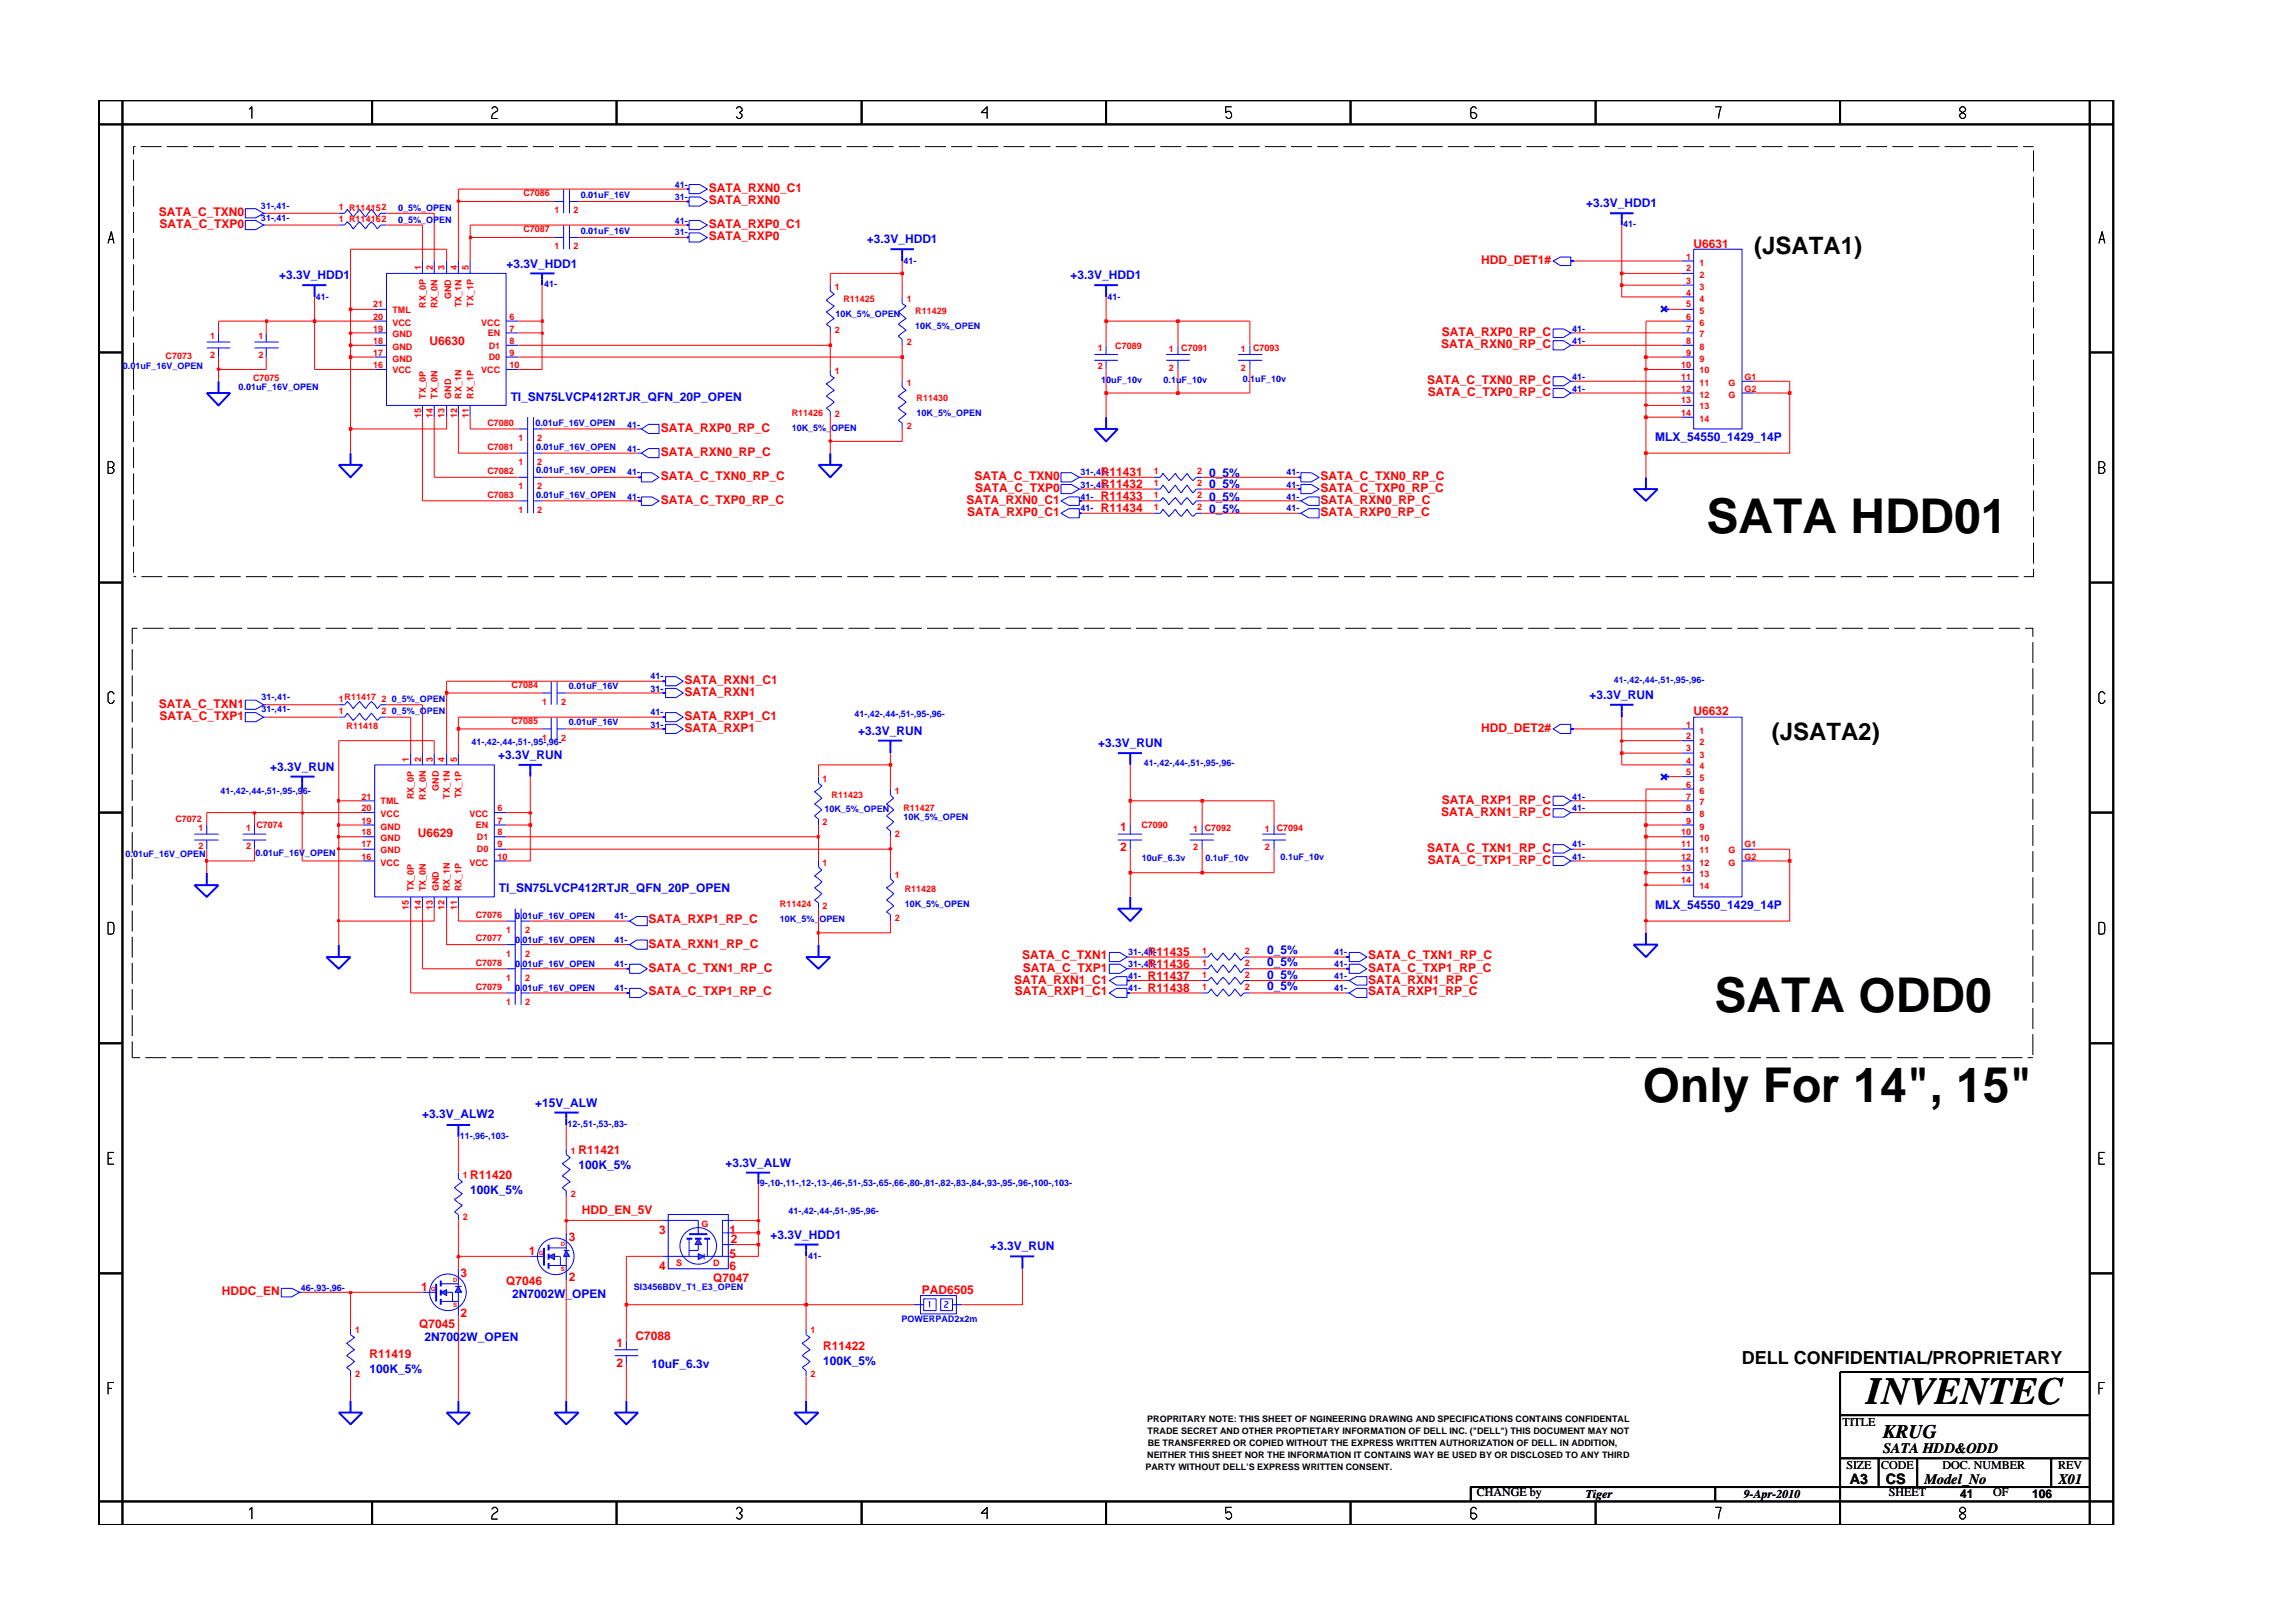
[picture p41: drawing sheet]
<svg xmlns="http://www.w3.org/2000/svg" width="297mm" height="210mm" viewBox="0 0 297 210" stroke-linecap="round" stroke-linejoin="round" font-family="sans-serif">
<defs><g id="words">
<g font-size="6.2">
<text x="221.1" y="69">SATA HDD01</text>
<text x="222.1" y="131.1">SATA ODD0</text>
<text x="212.8" y="142.7">Only For 14&quot;, 15&quot;</text>
</g>
<text font-size="5" x="241.8" y="181.9">INVENTEC</text>
<g font-size="3.1">
<text x="227.2" y="32.9">(JSATA1)</text>
<text x="229.5" y="95.9">(JSATA2)</text>
</g>
<text font-size="2.5" x="244" y="186.3">KRUG</text>
<text font-size="2.3" x="225.6" y="176.6">DELL CONFIDENTIAL/PROPRIETARY</text>
<g font-size="1.9">
<text x="244" y="188.2">SATA HDD&amp;ODD</text>
<text x="239.6" y="192.2">A3</text>
<text x="244.3" y="192.3">CS</text>
<text x="249.3" y="192.2">Model_No</text>
<text x="266.6" y="192.2">X01</text>
</g>
<g font-size="1.6" fill="#f00">
<text x="20.6" y="28">SATA_C_TXN0</text>
<text x="20.6" y="29.5">SATA_C_TXP0</text>
<text x="91.8" y="26.4">SATA_RXN0</text>
<text x="91.8" y="24.9">SATA_RXN0_C1</text>
<text x="91.8" y="29.5">SATA_RXP0_C1</text>
<text x="91.8" y="31.1">SATA_RXP0</text>
<text x="191.9" y="34.2">HDD_DET1#</text>
<text x="219.4" y="32.1">U6631</text>
<text x="55.7" y="44.7">U6630</text>
<text x="186.7" y="45.1">SATA_RXN0_RP_C</text>
<text x="186.8" y="43.5">SATA_RXP0_RP_C</text>
<text x="184.9" y="49.8">SATA_C_TXN0_RP_C</text>
<text x="185" y="51.3">SATA_C_TXP0_RP_C</text>
<text x="85.6" y="59.1">SATA_RXN0_RP_C</text>
<text x="85.6" y="56">SATA_RXP0_RP_C</text>
<text x="85.6" y="65.3">SATA_C_TXP0_RP_C</text>
<text x="85.6" y="62.1">SATA_C_TXN0_RP_C</text>
<text x="125.2" y="65.3">SATA_RXN0_C1</text>
<text x="126.2" y="62.1">SATA_C_TXN0</text>
<text x="126.3" y="63.8">SATA_C_TXP0</text>
<text x="142.6" y="61.7">R11431</text>
<text x="142.6" y="64.7">R11433</text>
<text x="142.6" y="63.2">R11432</text>
<text x="171.1" y="65.3">SATA_RXN0_RP_C</text>
<text x="171.1" y="63.8">SATA_C_TXP0_RP_C</text>
<text x="171.1" y="62.1">SATA_C_TXN0_RP_C</text>
<text x="125.3" y="66.8">SATA_RXP0_C1</text>
<text x="142.6" y="66.3">R11434</text>
<text x="171.1" y="66.8">SATA_RXP0_RP_C</text>
<text x="88.7" y="88.6">SATA_RXN1_C1</text>
<text x="20.6" y="91.7">SATA_C_TXN1</text>
<text x="20.6" y="93.2">SATA_C_TXP1</text>
<text x="88.7" y="93.2">SATA_RXP1_C1</text>
<text x="88.7" y="90.2">SATA_RXN1</text>
<text x="88.7" y="94.8">SATA_RXP1</text>
<text x="191.9" y="94.8">HDD_DET2#</text>
<text x="219.4" y="92.7">U6632</text>
<text x="145.1" y="107.6">1</text>
<text x="186.7" y="105.7">SATA_RXN1_RP_C</text>
<text x="186.8" y="104.1">SATA_RXP1_RP_C</text>
<text x="54.1" y="108.4">U6629</text>
<text x="145.1" y="110.3">2</text>
<text x="184.9" y="110.3">SATA_C_TXN1_RP_C</text>
<text x="185" y="111.9">SATA_C_TXP1_RP_C</text>
<text x="84" y="119.6">SATA_RXP1_RP_C</text>
<text x="84" y="122.8">SATA_RXN1_RP_C</text>
<text x="84" y="125.9">SATA_C_TXN1_RP_C</text>
<text x="132.4" y="124.3">SATA_C_TXN1</text>
<text x="132.5" y="125.9">SATA_C_TXP1</text>
<text x="148.7" y="123.8">R11435</text>
<text x="148.7" y="125.4">R11436</text>
<text x="177.2" y="125.9">SATA_C_TXP1_RP_C</text>
<text x="177.2" y="124.3">SATA_C_TXN1_RP_C</text>
<text x="84" y="128.9">SATA_C_TXP1_RP_C</text>
<text x="131.4" y="127.4">SATA_RXN1_C1</text>
<text x="131.5" y="128.9">SATA_RXP1_C1</text>
<text x="148.7" y="128.5">R11438</text>
<text x="148.7" y="126.9">R11437</text>
<text x="177.2" y="128.9">SATA_RXP1_RP_C</text>
<text x="177.2" y="127.4">SATA_RXN1_RP_C</text>
<text x="75" y="149.5">R11421</text>
<text x="60.9" y="152.7">R11420</text>
<text x="73.7" y="160.7">3</text>
<text x="75.4" y="157.2">HDD_EN_5V</text>
<text x="85.4" y="159.9">3</text>
<text x="94.5" y="159.9">1</text>
<text x="94.7" y="161">2</text>
<text x="28.8" y="167.8">HDDC_EN</text>
<text x="54.6" y="167.2">1</text>
<text x="59.6" y="165.4">3</text>
<text x="65.6" y="166.5">Q7046</text>
<text x="68.5" y="162.6">1</text>
<text x="73.7" y="166">2</text>
<text x="85.4" y="164.5">4</text>
<text x="92.4" y="166.1">Q7047</text>
<text x="94.5" y="164.5">6</text>
<text x="94.5" y="163">5</text>
<text x="119.4" y="167.6">PAD6505</text>
<text x="54.3" y="172.1">Q7045</text>
<text x="59.6" y="170.6">2</text>
<text x="82.3" y="173.6">C7088</text>
<text x="47.9" y="175.9">R11419</text>
<text x="79.9" y="174.4">1</text>
<text x="79.9" y="177.1">2</text>
<text x="106.6" y="174.9">R11422</text>
</g>
<g font-size="1.6" fill="#00f">
<text x="205.5" y="26.9">+3.3V_HDD1</text>
<text x="65.6" y="34.7">+3.3V_HDD1</text>
<text x="112.3" y="31.5">+3.3V_HDD1</text>
<text x="36.2" y="36.2">+3.3V_HDD1</text>
<text x="138.7" y="36.2">+3.3V_HDD1</text>
<text x="66.2" y="51.9">TI_SN75LVCP412RTJR_QFN_20P_OPEN</text>
<text x="214.4" y="57.2">MLX_54550_1429_14P</text>
<text x="156.6" y="61.8">0_5%</text>
<text x="156.6" y="64.9">0_5%</text>
<text x="156.6" y="63.3">0_5%</text>
<text x="156.6" y="66.4">0_5%</text>
<text x="111.2" y="95.2">+3.3V_RUN</text>
<text x="205.9" y="90.5">+3.3V_RUN</text>
<text x="35" y="99.9">+3.3V_RUN</text>
<text x="64.5" y="98.3">+3.3V_RUN</text>
<text x="142.3" y="96.8">+3.3V_RUN</text>
<text x="64.6" y="115.6">TI_SN75LVCP412RTJR_QFN_20P_OPEN</text>
<text x="214.4" y="117.7">MLX_54550_1429_14P</text>
<text x="164.2" y="123.6">0_5%</text>
<text x="164.2" y="125.2">0_5%</text>
<text x="164.2" y="128.3">0_5%</text>
<text x="164.2" y="126.8">0_5%</text>
<text x="69.3" y="143.4">+15V_ALW</text>
<text x="54.7" y="144.9">+3.3V_ALW2</text>
<text x="60.9" y="154.6">100K_5%</text>
<text x="75" y="151.5">100K_5%</text>
<text x="94" y="151.2">+3.3V_ALW</text>
<text x="99.8" y="160.5">+3.3V_HDD1</text>
<text x="128.3" y="162">+3.3V_RUN</text>
<text x="55" y="173.7">2N7002W_OPEN</text>
<text x="66.3" y="168.2">2N7002W_OPEN</text>
<text x="47.9" y="177.8">100K_5%</text>
<text x="84.4" y="177.2">10uF_6.3v</text>
<text x="106.6" y="176.9">100K_5%</text>
</g>
<g font-size="1.6">
<text x="238.7" y="184.8">TITLE</text>
<text x="239.2" y="190.4">SIZE</text>
<text x="243.7" y="190.4">CODE</text>
<text x="251.7" y="190.4">DOC. NUMBER</text>
<text x="266.6" y="190.4">REV</text>
<text x="191.3" y="193.8">CHANGE by</text>
<text x="205.4" y="194.1">Tiger</text>
<text x="225.9" y="194.1">9-Apr-2010</text>
<text x="244.7" y="193.8">SHEET</text>
<text x="253.9" y="194.1">41</text>
<text x="258.2" y="193.8">OF</text>
<text x="263.3" y="194.1">106</text>
</g>
<g font-size="1.2" fill="#00f">
<text x="33.8" y="27">31-,41-</text>
<text x="33.8" y="28.6">31-,41-</text>
<text x="51.6" y="28.9">0_5%_OPEN</text>
<text x="51.6" y="27.3">0_5%_OPEN</text>
<text x="75.2" y="25.6">0.01uF_16V</text>
<text x="87.4" y="24.3">41-</text>
<text x="87.4" y="29">41-</text>
<text x="87.4" y="25.9">31-</text>
<text x="210.3" y="29.4">41-</text>
<text x="75.2" y="30.3">0.01uF_16V</text>
<text x="87.4" y="30.5">31-</text>
<text x="117" y="34.1">41-</text>
<text x="40.9" y="38.8">41-</text>
<text x="70.5" y="37.2">41-</text>
<text x="108.2" y="41.1">10K_5%_OPEN</text>
<text x="143.5" y="38.8">41-</text>
<text x="15.9" y="47.9">0.01uF_16V_OPEN</text>
<text x="118.6" y="42.6">10K_5%_OPEN</text>
<text x="203.7" y="43">41-</text>
<text x="203.7" y="44.6">41-</text>
<text x="30.9" y="50.6">0.01uF_16V_OPEN</text>
<text x="118.7" y="53.9">10K_5%_OPEN</text>
<text x="142.7" y="49.6">10uF_10v</text>
<text x="150.7" y="49.6">0.1uF_10v</text>
<text x="161" y="49.5">0.1uF_10v</text>
<text x="203.7" y="50.7">41-</text>
<text x="203.7" y="49.2">41-</text>
<text x="69.4" y="55.2">0.01uF_16V_OPEN</text>
<text x="69.4" y="58.3">0.01uF_16V_OPEN</text>
<text x="81.2" y="58.5">41-</text>
<text x="81.2" y="55.4">41-</text>
<text x="102.6" y="55.8">10K_5%_OPEN</text>
<text x="69.4" y="61.3">0.01uF_16V_OPEN</text>
<text x="69.4" y="64.5">0.01uF_16V_OPEN</text>
<text x="81.2" y="64.7">41-</text>
<text x="81.2" y="61.6">41-</text>
<text x="140" y="63.2">31-,41-</text>
<text x="140" y="64.7">41-</text>
<text x="140" y="61.6">31-,41-</text>
<text x="166.7" y="63.2">41-</text>
<text x="166.7" y="61.6">41-</text>
<text x="166.7" y="64.7">41-</text>
<text x="140" y="66.2">41-</text>
<text x="166.7" y="66.2">41-</text>
<text x="73.7" y="89.3">0.01uF_16V</text>
<text x="84.3" y="89.6">31-</text>
<text x="84.3" y="88">41-</text>
<text x="209.1" y="88.5">41-,42-,44-,51-,95-,96-</text>
<text x="33.9" y="90.7">31-,41-</text>
<text x="33.9" y="92.2">31-,41-</text>
<text x="50.7" y="91">0_5%_OPEN</text>
<text x="50.8" y="92.5">0_5%_OPEN</text>
<text x="73.7" y="93.9">0.01uF_16V</text>
<text x="84.3" y="92.7">41-</text>
<text x="84.3" y="94.3">31-</text>
<text x="110.7" y="92.9">41-,42-,44-,51-,95-,96-</text>
<text x="61.1" y="96.5">41-,42-,44-,51-,95-,96-</text>
<text x="148.2" y="99.2">41-,42-,44-,51-,95-,96-</text>
<text x="28.6" y="102.9">41-,42-,44-,51-,95-,96-</text>
<text x="106.8" y="105.2">10K_5%_OPEN</text>
<text x="117" y="106.3">10K_5%_OPEN</text>
<text x="203.7" y="103.6">41-</text>
<text x="203.7" y="105.1">41-</text>
<text x="16.3" y="111">0.01uF_16V_OPEN</text>
<text x="33.1" y="110.9">0.01uF_16V_OPEN</text>
<text x="147.9" y="111.5">10uF_6.3v</text>
<text x="156.2" y="111.5">0.1uF_10v</text>
<text x="165.9" y="111.4">0.1uF_10v</text>
<text x="203.7" y="109.8">41-</text>
<text x="203.7" y="111.4">41-</text>
<text x="66.7" y="119.1">0.01uF_16V_OPEN</text>
<text x="79.6" y="119.1">41-</text>
<text x="101" y="119.5">10K_5%_OPEN</text>
<text x="117.2" y="117.5">10K_5%_OPEN</text>
<text x="66.7" y="125.3">0.01uF_16V_OPEN</text>
<text x="66.7" y="122.1">0.01uF_16V_OPEN</text>
<text x="79.6" y="122.2">41-</text>
<text x="79.6" y="125.3">41-</text>
<text x="146.2" y="125.3">31-,41-</text>
<text x="146.2" y="123.7">31-,41-</text>
<text x="172.8" y="125.3">41-</text>
<text x="172.8" y="123.7">41-</text>
<text x="66.7" y="128.4">0.01uF_16V_OPEN</text>
<text x="79.6" y="128.4">41-</text>
<text x="146.2" y="126.9">41-</text>
<text x="146.2" y="128.4">41-</text>
<text x="172.8" y="128.4">41-</text>
<text x="172.8" y="126.9">41-</text>
<text x="59.5" y="147.5">11-,96-,103-</text>
<text x="73.5" y="146">12-,51-,53-,83-</text>
<text x="98.4" y="153.7">9-,10-,11-,12-,13-,46-,51-,53-,65-,66-,80-,81-,82-,83-,84-,93-,95-,96-,100-,103-</text>
<text x="102.1" y="157.3">41-,42-,44-,51-,95-,96-</text>
<text x="39" y="167.2">46-,93-,96-</text>
<text x="82.1" y="167.2">SI3456BDV_T1_E3_OPEN</text>
<text x="104.7" y="163.1">41-</text>
<text x="116.8" y="171.3">POWERPAD2x2m</text>
</g>
<g font-size="1.2" fill="#f00">
<text x="43.9" y="27.2">1 R114152</text>
<text x="43.9" y="28.8">1 R114162</text>
<text x="67.8" y="25.3">C7086</text>
<text x="71.8" y="27.6">1</text>
<text x="74.3" y="27.6">2</text>
<text x="54.6" y="35" transform="rotate(-90 54.6 35)">1</text>
<text x="56.1" y="35" transform="rotate(-90 56.1 35)">2</text>
<text x="57.6" y="35" transform="rotate(-90 57.6 35)">3</text>
<text x="59.2" y="35" transform="rotate(-90 59.2 35)">4</text>
<text x="60.7" y="35" transform="rotate(-90 60.7 35)">5</text>
<text x="67.8" y="30.1">C7087</text>
<text x="71.8" y="32.3">1</text>
<text x="74.3" y="32.3">2</text>
<text x="218.4" y="33.6">1</text>
<text x="218.4" y="35.2">2</text>
<text x="220.2" y="34.4">1</text>
<text x="48.3" y="39.8">21</text>
<text x="48.3" y="41.4">20</text>
<text x="50.8" y="40.5">TML</text>
<text x="55.1" y="39.9" transform="rotate(-90 55.1 39.9)">RX_0P</text>
<text x="56.7" y="39.9" transform="rotate(-90 56.7 39.9)">RX_0N</text>
<text x="58.4" y="38.8" transform="rotate(-90 58.4 38.8)">GND</text>
<text x="59.8" y="39.8" transform="rotate(-90 59.8 39.8)">TX_1N</text>
<text x="61.3" y="39.7" transform="rotate(-90 61.3 39.7)">TX_1P</text>
<text x="66" y="41.4">6</text>
<text x="108.1" y="37.6">1</text>
<text x="109.2" y="39.1">R11425</text>
<text x="117.5" y="39.1">1</text>
<text x="118.6" y="40.7">R11429</text>
<text x="218.4" y="36.8">3</text>
<text x="218.4" y="38.3">4</text>
<text x="218.4" y="39.8">5</text>
<text x="218.4" y="41.4">6</text>
<text x="220.2" y="36">2</text>
<text x="220.2" y="37.5">3</text>
<text x="220.2" y="39.1">4</text>
<text x="220.2" y="40.7">5</text>
<text x="21.4" y="46.5">C7073</text>
<text x="27.2" y="44">1</text>
<text x="27.2" y="46.3">2</text>
<text x="33.5" y="44">1</text>
<text x="33.5" y="46.3">2</text>
<text x="48.3" y="47.6">16</text>
<text x="48.3" y="46.1">17</text>
<text x="48.3" y="44.6">18</text>
<text x="48.3" y="43">19</text>
<text x="50.8" y="46.8">GND</text>
<text x="50.8" y="45.3">GND</text>
<text x="50.8" y="43.7">GND</text>
<text x="50.8" y="42.2">VCC</text>
<text x="62.3" y="42.2">VCC</text>
<text x="63.2" y="43.5">EN</text>
<text x="63.3" y="46.7">D0</text>
<text x="63.3" y="45.2">D1</text>
<text x="66" y="46.1">9</text>
<text x="66" y="44.6">8</text>
<text x="66" y="43">7</text>
<text x="66" y="47.6">10</text>
<text x="108.1" y="43.1">2</text>
<text x="117.5" y="44.7">2</text>
<text x="142.2" y="45.5">1</text>
<text x="142.2" y="47.9">2</text>
<text x="144.5" y="45.2">C7089</text>
<text x="151.4" y="45.7">1</text>
<text x="153" y="45.5">C7091</text>
<text x="160.7" y="45.7">1</text>
<text x="162.3" y="45.5">C7093</text>
<text x="217.8" y="47.6">10</text>
<text x="218.4" y="43">7</text>
<text x="218.4" y="44.6">8</text>
<text x="218.4" y="46.1">9</text>
<text x="220.2" y="42.2">6</text>
<text x="220.2" y="43.7">7</text>
<text x="220.2" y="45.3">8</text>
<text x="220.2" y="46.8">9</text>
<text x="32.8" y="49.4">C7075</text>
<text x="50.8" y="48.4">VCC</text>
<text x="55.1" y="51.7" transform="rotate(-90 55.1 51.7)">TX_0P</text>
<text x="56.7" y="51.7" transform="rotate(-90 56.7 51.7)">TX_0N</text>
<text x="58.4" y="51.7" transform="rotate(-90 58.4 51.7)">GND</text>
<text x="59.8" y="51.7" transform="rotate(-90 59.8 51.7)">RX_1N</text>
<text x="61.3" y="51.7" transform="rotate(-90 61.3 51.7)">RX_1P</text>
<text x="62.3" y="48.4">VCC</text>
<text x="102.6" y="53.9">R11426</text>
<text x="108.1" y="48.5">1</text>
<text x="117.5" y="50.1">1</text>
<text x="118.7" y="51.9">R11430</text>
<text x="151.4" y="48">2</text>
<text x="160.7" y="48">2</text>
<text x="217.8" y="49.2">11</text>
<text x="217.8" y="50.7">12</text>
<text x="217.8" y="52.3">13</text>
<text x="217.8" y="53.9">14</text>
<text x="220.2" y="48.4">10</text>
<text x="220.2" y="50">11</text>
<text x="220.2" y="51.5">12</text>
<text x="220.2" y="53">13</text>
<text x="223.9" y="50">G</text>
<text x="223.9" y="51.5">G</text>
<text x="226" y="49.2">G1</text>
<text x="226" y="50.7">G2</text>
<text x="54.6" y="54.2" transform="rotate(-90 54.6 54.2)">15</text>
<text x="56.1" y="54.2" transform="rotate(-90 56.1 54.2)">14</text>
<text x="57.6" y="54.2" transform="rotate(-90 57.6 54.2)">13</text>
<text x="59.2" y="54.2" transform="rotate(-90 59.2 54.2)">12</text>
<text x="60.7" y="54.2" transform="rotate(-90 60.7 54.2)">11</text>
<text x="63.1" y="58.3">C7081</text>
<text x="63.1" y="55.1">C7080</text>
<text x="67.2" y="57.2">1</text>
<text x="69.6" y="57.2">2</text>
<text x="108.1" y="54">2</text>
<text x="117.5" y="55.6">2</text>
<text x="220.2" y="54.6">14</text>
<text x="63.1" y="64.5">C7083</text>
<text x="63.1" y="61.4">C7082</text>
<text x="67.2" y="60.2">1</text>
<text x="67.2" y="63.4">1</text>
<text x="69.6" y="60.2">2</text>
<text x="69.6" y="63.4">2</text>
<text x="149.5" y="61.4">1</text>
<text x="149.5" y="62.9">1</text>
<text x="149.5" y="64.5">1</text>
<text x="155.1" y="61.4">2</text>
<text x="155.1" y="62.9">2</text>
<text x="155.1" y="64.5">2</text>
<text x="67.2" y="66.5">1</text>
<text x="69.6" y="66.5">2</text>
<text x="149.5" y="66.1">1</text>
<text x="155.1" y="66.1">2</text>
<text x="66.3" y="89.1">C7084</text>
<text x="43.9" y="92.5">1</text>
<text x="43.9" y="91">1</text>
<text x="44.6" y="90.6">R11417</text>
<text x="44.9" y="94.4">R11418</text>
<text x="49.4" y="92.5">2</text>
<text x="49.4" y="91">2</text>
<text x="66.3" y="93.8">C7085</text>
<text x="70.2" y="96">1</text>
<text x="70.2" y="91.3">1</text>
<text x="72.7" y="96">2</text>
<text x="72.7" y="91.3">2</text>
<text x="218.4" y="95.8">2</text>
<text x="218.4" y="94.3">1</text>
<text x="220.2" y="95">1</text>
<text x="52.9" y="98.7" transform="rotate(-90 52.9 98.7)">1</text>
<text x="54.6" y="98.7" transform="rotate(-90 54.6 98.7)">2</text>
<text x="56.1" y="98.7" transform="rotate(-90 56.1 98.7)">3</text>
<text x="57.6" y="98.7" transform="rotate(-90 57.6 98.7)">4</text>
<text x="59.2" y="98.7" transform="rotate(-90 59.2 98.7)">5</text>
<text x="106.5" y="101.3">1</text>
<text x="218.4" y="97.3">3</text>
<text x="218.4" y="98.9">4</text>
<text x="218.4" y="100.4">5</text>
<text x="220.2" y="96.5">2</text>
<text x="220.2" y="98.2">3</text>
<text x="220.2" y="99.7">4</text>
<text x="220.2" y="101.2">5</text>
<text x="22.7" y="106.5">C7072</text>
<text x="25.7" y="107.6">1</text>
<text x="31.9" y="107.6">1</text>
<text x="33.2" y="107.2">C7074</text>
<text x="46.8" y="103.6">21</text>
<text x="46.8" y="106.7">19</text>
<text x="46.8" y="105.1">20</text>
<text x="49.3" y="104.2">TML</text>
<text x="49.3" y="107.5">GND</text>
<text x="49.3" y="105.9">VCC</text>
<text x="53.6" y="103.5" transform="rotate(-90 53.6 103.5)">RX_0P</text>
<text x="55.1" y="103.6" transform="rotate(-90 55.1 103.6)">RX_0N</text>
<text x="56.8" y="102.4" transform="rotate(-90 56.8 102.4)">GND</text>
<text x="58.3" y="103.5" transform="rotate(-90 58.3 103.5)">TX_1N</text>
<text x="59.8" y="103.4" transform="rotate(-90 59.8 103.4)">TX_1P</text>
<text x="60.8" y="105.9">VCC</text>
<text x="61.7" y="107.3">EN</text>
<text x="64.5" y="106.7">7</text>
<text x="64.5" y="105.1">6</text>
<text x="106.5" y="106.9">2</text>
<text x="107.7" y="103.4">R11423</text>
<text x="115.9" y="102.9">1</text>
<text x="117" y="105">R11427</text>
<text x="147.9" y="107.3">C7090</text>
<text x="154.5" y="107.8">1</text>
<text x="156.1" y="107.6">C7092</text>
<text x="163.9" y="107.8">1</text>
<text x="165.4" y="107.6">C7094</text>
<text x="218.4" y="102.1">6</text>
<text x="218.4" y="103.6">7</text>
<text x="218.4" y="105.1">8</text>
<text x="218.4" y="106.7">9</text>
<text x="220.2" y="102.8">6</text>
<text x="220.2" y="104.3">7</text>
<text x="220.2" y="105.9">8</text>
<text x="220.2" y="107.5">9</text>
<text x="25.7" y="110">2</text>
<text x="31.9" y="110">2</text>
<text x="46.8" y="109.8">17</text>
<text x="46.8" y="108.2">18</text>
<text x="46.8" y="111.4">16</text>
<text x="49.3" y="110.5">GND</text>
<text x="49.3" y="109">GND</text>
<text x="49.3" y="112.1">VCC</text>
<text x="60.8" y="112.1">VCC</text>
<text x="61.8" y="110.4">D0</text>
<text x="61.8" y="108.8">D1</text>
<text x="64.5" y="111.4">10</text>
<text x="64.5" y="109.8">9</text>
<text x="64.5" y="108.2">8</text>
<text x="106.5" y="112.2">1</text>
<text x="115.9" y="113.7">1</text>
<text x="115.9" y="108.4">2</text>
<text x="154.5" y="110.2">2</text>
<text x="163.9" y="110.2">2</text>
<text x="217.8" y="109.8">11</text>
<text x="217.8" y="111.4">12</text>
<text x="217.8" y="112.9">13</text>
<text x="217.8" y="108.2">10</text>
<text x="220.2" y="110.5">11</text>
<text x="220.2" y="112.1">12</text>
<text x="220.2" y="113.7">13</text>
<text x="220.2" y="109">10</text>
<text x="223.9" y="110.5">G</text>
<text x="223.9" y="112.1">G</text>
<text x="226" y="109.8">G1</text>
<text x="226" y="111.4">G2</text>
<text x="52.9" y="117.9" transform="rotate(-90 52.9 117.9)">15</text>
<text x="53.6" y="115.4" transform="rotate(-90 53.6 115.4)">TX_0P</text>
<text x="54.6" y="117.9" transform="rotate(-90 54.6 117.9)">14</text>
<text x="55.1" y="115.4" transform="rotate(-90 55.1 115.4)">TX_0N</text>
<text x="56.1" y="117.9" transform="rotate(-90 56.1 117.9)">13</text>
<text x="56.8" y="115.4" transform="rotate(-90 56.8 115.4)">GND</text>
<text x="57.6" y="117.9" transform="rotate(-90 57.6 117.9)">12</text>
<text x="58.3" y="115.4" transform="rotate(-90 58.3 115.4)">RX_1N</text>
<text x="59.2" y="117.9" transform="rotate(-90 59.2 117.9)">11</text>
<text x="59.8" y="115.4" transform="rotate(-90 59.8 115.4)">RX_1P</text>
<text x="61.6" y="118.9">C7076</text>
<text x="101" y="117.5">R11424</text>
<text x="106.5" y="117.7">2</text>
<text x="115.9" y="119.3">2</text>
<text x="117.2" y="115.6">R11428</text>
<text x="217.8" y="114.4">14</text>
<text x="220.2" y="115.2">14</text>
<text x="61.6" y="125.1">C7078</text>
<text x="61.6" y="121.9">C7077</text>
<text x="65.6" y="120.8">1</text>
<text x="65.6" y="124">1</text>
<text x="68" y="120.8">2</text>
<text x="68" y="124">2</text>
<text x="155.7" y="123.6">1</text>
<text x="155.7" y="125.1">1</text>
<text x="161.3" y="123.6">2</text>
<text x="161.3" y="125.1">2</text>
<text x="61.6" y="128.2">C7079</text>
<text x="65.6" y="127">1</text>
<text x="65.6" y="130.2">1</text>
<text x="68" y="127">2</text>
<text x="68" y="130.2">2</text>
<text x="155.7" y="128.2">1</text>
<text x="155.7" y="126.7">1</text>
<text x="161.3" y="126.7">2</text>
<text x="161.3" y="128.2">2</text>
<text x="73.9" y="149.5">1</text>
<text x="60" y="152.6">1</text>
<text x="73.9" y="155.1">2</text>
<text x="60" y="158.1">2</text>
<text x="90.9" y="158.9">G</text>
<text x="87.6" y="164">S</text>
<text x="92.4" y="164">D</text>
<text x="46" y="172.7">1</text>
<text x="105" y="172.7">1</text>
<text x="46" y="178.3">2</text>
<text x="105" y="178.3">2</text>
</g>
<g font-size="1.2">
<text x="148.6" y="184.2">PROPRITARY NOTE: THIS SHEET OF NGINEERING DRAWING AND SPECIFICATIONS CONTAINS CONFIDENTAL</text>
<text x="148.7" y="185.8">TRADE SECRET AND OTHER PROPTIETARY INFORMATION OF DELL INC. (&quot;DELL&quot;) THIS DOCUMENT MAY NOT</text>
<text x="148.4" y="190.4">PARTY WITHOUT DELL’S EXPRESS WRITTEN CONSENT.</text>
<text x="148.6" y="188.8">NEITHER THIS SHEET NOR THE INFORMATION IT CONTAINS WAY BE USED BY OR DISCLOSED TO ANY THIRD</text>
<text x="148.7" y="187.3">BE TRANSFERRED OR COPIED WITHOUT THE EXPRESS WRITTEN AUTHORIZATION OF DELL. IN ADDITION,</text>
</g>
<g font-size=".8" fill="#f00">
<text x="72.7" y="161.4">D</text>
<text x="55.8" y="167.3">G</text>
<text x="58.7" y="166.1">D</text>
<text x="69.8" y="162.6">G</text>
<text x="72.7" y="164.6">S</text>
<text x="58.7" y="169.3">S</text>
</g>
</g></defs>
<g fill="none" stroke="#00f" stroke-width=".13">
<path d="M31.8 27h1.3l1 .6-1 .6h-1.3zM31.8 28.6h1.3l1 .6-1 .5h-1.3zM34.1 27.6h.4M34.1 29.2h.4M43.9 29.2h.7l.4-.5 .7 1 .9-1 .8 1 .7-1 .8 1 .4-.5h.8M43.9 27.6h.7l.4-.5 .7 1 .9-1 .8 1 .7-1 .8 1 .4-.5h.8M50.1 35.4h15.5v17.1h-15.5zM54.7 33.8v1.6M56.2 33.8v1.6M57.9 33.8v1.6M59.4 33.8v1.6M60.9 33.8v1.6"/>
<path d="M71.8 26.1h1.2M71.8 30.8h1.2M73 24.5v3.1M73 29.2v3.1M73.8 26.1h1.2M73.8 24.5v3.1M73.8 29.2v3.1M73.8 30.8h1.2M89.3 23.9h1.3l1 .6-1 .6h-1.3zM107.6 36.9v.8l.5 .4-1.1 .8 1.1 .8-1.1 .7 1.1 .9-1.1 .7 .6 .4v.7M116.9 38.5v.8l.5 .4-1 .7 1 .9-1 .7 1 .8-1 .7 .5 .5v.7M201.2 33.8l.9-.5h1.4v1.1h-1.4z"/>
<path d="M26.8 44.3h3M26.8 45.1h3M28.3 43.1v1.2M28.3 45.1v1.2M33 44.3h3.1M33 45.1h3.1M34.5 43.1v1.2M34.5 45.1v1.2M48.5 40.1h1.6M48.5 41.6h1.6M48.5 43.1h1.6M48.5 44.7h1.6"/>
<path d="M48.5 46.3h1.6M48.5 47.9h1.6M54.7 52.5v1.5M56.2 52.5v1.5M57.9 52.5v1.5M59.4 52.5v1.5M60.9 52.5v1.5M65.6 41.6h1.6M65.6 43.1h1.6M65.6 44.7h1.6M65.6 46.3h1.6M65.6 47.9h1.6"/>
<path d="M82.7 58.7h.4M83.1 58.7l.9-.6h1.4v1.2h-1.4zM107.6 47.9v.7l.5 .4-1.1 .7 1.1 .9-1.1 .7 1.1 .8-1.1 .8 .6 .4v.7M116.9 49.4v.8l.5 .4-1 .7 1 .8-1 .8 1 .7-1 .9 .5 .3v.8M141.8 45.9h3M141.8 46.7h3M143.3 44.7v1.2M143.3 46.7v1.2M151.1 45.9h3M151.1 46.7h3M152.6 44.7v1.2M152.6 46.7v1.2"/>
<path d="M160.4 45.9h3.1M160.4 46.7h3.1M161.9 44.7v1.2M161.9 46.7v1.2M201.2 42.6h1.4l.9 .5-.9 .6h-1.4zM201.2 44.1h1.4l.9 .6-.9 .6h-1.4zM201.2 48.8h1.4l.9 .6-.9 .6h-1.4zM203.5 43.1h.4M203.5 44.7h.4M203.5 49.4h.4M67.2 61.8h1.2M67.2 64.9h1.2"/>
<path d="M68.4 60.2v6.3M69.1 61.8h1.1M69.1 60.2v6.3M69.1 64.9h1.1M83.1 64.4h1.3l1 .5-1 .6h-1.3zM83.1 61.2h1.3l1 .6-1 .6h-1.3zM137.4 66.5l1.1-.6h1.3v1.2h-1.3zM137.4 61.2h1.4l1 .6-1 .6h-1.4zM137.4 62.8h1.4l1 .6-1 .6h-1.4zM139.8 61.8h.4M139.8 63.4h.4M149.5 66.5h.8l.4-.5 .7 .9 .9-.9 .7 .9 .8-.9 .7 .9 .5-.4h.7"/>
<path d="M149.5 61.8h.8l.4-.5 .7 1 .9-1 .7 1 .8-1 .7 1 .5-.5h.7M168.2 66.5h.3M168.5 62.8h1.4l1 .6-1 .6h-1.4zM168.5 61.2h1.4l1 .6-1 .6h-1.4zM168.5 66.5l1-.6h1.4v1.2h-1.4zM31.8 90.7h1.3l1 .6-1 .6h-1.3zM31.8 92.3h1.3l1 .6-1 .6h-1.3zM34.1 91.3h.4M34.1 92.9h.4M43.9 91.3h.7l.4-.4 .7 .9 .9-.9 .8 .9 .7-.9 .8 .9 .4-.5h.8M43.9 92.9h.7l.4-.5 .7 .9 .9-.9 .8 .9 .7-.9 .8 .9 .4-.4h.8M86.2 89.2h1.4l.9 .6-.9 .6h-1.4z"/>
<path d="M86.2 93.8h1.4l.9 .6-.9 .6h-1.4zM86.2 92.3h1.4l.9 .6-.9 .6h-1.4zM201.2 94.4l.9-.6h1.4v1.2h-1.4zM217.9 96h1.5M217.9 94.4h1.5M217.9 99.1h1.5M217.9 97.6h1.5M219.4 92.9h6.3v23.3h-6.3zM31.4 108.1h3.1M31.4 108.8h3.1M33 106.9v1.2M33 108.8v1.2"/>
<path d="M65.6 119.3h1.1M66.7 117.7v3.1M67.5 119.3h1.2M67.5 117.7v3.1M81.1 119.3h.5M81.6 119.3l.9-.6h1.3v1.2h-1.3zM106 111.5v.8l.5 .4-1 .8 1 .7-1 .8 1 .8-1 .8 .5 .4v.7M106 100.6v.9l.5 .3-1 .8 1 .8-1 .8 1 .7-1 .8 .5 .4v.8M115.3 113.1v.7l.5 .4-1 .8 1 .8-1 .8 1 .8-1 .7 .5 .4v.8M144.8 108.1h3.1M144.8 108.8h3.1M146.4 106.9v1.2"/>
<path d="M146.4 108.8v1.2M154.1 108.1h3.2M154.1 108.8h3.2M155.7 106.9v1.2M155.7 108.8v1.2M163.5 108.1h3.1M163.5 108.8h3.1M165 106.9v1.2M165 108.8v1.2M201.2 103.2h1.4l.9 .5-.9 .6h-1.4zM201.2 104.8h1.4l.9 .5-.9 .6h-1.4zM201.2 109.4h1.4l.9 .6-.9 .5h-1.4z"/>
<path d="M201.2 110.9h1.4l.9 .6-.9 .6h-1.4zM203.5 105.3h.4M203.5 103.7h.4M203.5 111.5h.4M203.5 110h.4M217.9 102.2h1.5M217.9 100.6h1.5M217.9 105.3h1.5M217.9 103.7h1.5M217.9 108.4h1.5M217.9 106.9h1.5M217.9 111.5h1.5"/>
<path d="M217.9 110h1.5M217.9 114.7h1.5M217.9 113.1h1.5M225.7 111.5h1.5M225.7 110h1.5M65.6 128.6h1.1M65.6 125.5h1.1M66.7 124v6.2M67.5 128.6h1.2M67.5 125.5h1.2M67.5 124v6.2M81.1 122.4h.5"/>
<path d="M81.6 122.4l.9-.6h1.3v1.2h-1.3zM81.6 128h1.3l.9 .6-.9 .6h-1.3zM143.7 128.6l.9-.6h1.4v1.2h-1.4zM143.7 127l.9-.5h1.4v1.1h-1.4zM143.7 124.9h1.4l.9 .6-.9 .6h-1.4zM143.7 123.4h1.4l.9 .6-.9 .6h-1.4zM146 124h.4M146 125.5h.4M155.7 128.6h.8l.4-.5 .8 1 .7-1 .8 1 .8-1 .7 1 .4-.5h.8M155.7 127h.8l.4-.4 .8 .9 .7-.9 .8 .9 .8-.9 .7 .9 .4-.5h.8M155.7 124h.8l.4-.5 .8 .9 .7-.9 .8 .9 .8-.9 .7 .9 .4-.4h.8M155.7 125.5h.8l.4-.5 .8 1 .7-1 .8 1 .8-1 .7 1 .4-.5h.8"/>
<path d="M174.4 128.6h.4M174.4 127h.4M174.8 124.9h1.3l1 .6-1 .6h-1.3zM174.8 123.4h1.3l1 .6-1 .6h-1.3zM174.8 128.6l.9-.6h1.4v1.2h-1.4zM174.8 127l.9-.5h1.4v1.1h-1.4zM59.4 151.9v.8l.5 .4-1 .8 1 .7-1 .8 1 .8-1 .8 .5 .3v.8M73.3 148.8v.7l.6 .5-1.1 .7 1.1 .8-1.1 .8 1.1 .8-1.1 .8 .5 .4v.8M90.5 158.1v1.8M36.4 166.9h1.4l1 .5-1 .6h-1.4zM38.8 167.4h.3M45.4 172.2v.7l.5 .4-1 .7 1 .9-1 .7 1 .8-1 .8 .5 .4v.7"/>
<path d="M79.6 174.9h3.1M79.6 175.6h3.1M81.1 173.7v1.2M81.1 175.6v1.2M104.4 172.2v.7l.5 .4-1 .7 1 .9-1 .7 1 .8-1 .8 .5 .4v.7M118.4 169h1.3M119.2 167.8h4.7v2.4h-4.7zM119.7 168.3h1.6v1.5h-1.6zM120.3 168.8l.1-.2v.8M121.9 168.3h1.5v1.5h-1.5zM122.4 168.7l.2-.1 .2 .1v.2a.58 .58 0 0 0-.4 .5h.4M123.4 169h1.3"/>
</g>
<g fill="none" stroke="#00f" stroke-width=".25">
<path d="M39.1 36.9h3.2M40.8 36.9v1.6M68.7 35.4h3.1M70.2 35.4v1.5M88.9 24.5h.4M115.3 32.3h3.1M116.9 32.3v1.5M141.8 36.9h3M143.3 36.9v1.6M203.5 33.8h.4M208.6 27.6h3M210.1 27.6v1.6"/>
<path d="M215.2 39.7l.7 .7M215.9 39.7l-.7 .7M45.4 58.7v1.5M107.6 58.7v1.5M141.8 55.6h3l-1.5 1.6zM143.3 54v1.6M215.5 40.1h.8M43.9 60.2h3l-1.5 1.6zM82.7 64.9h.4M82.7 61.8h.4M106 60.2h3.1l-1.5 1.6zM139.8 66.5h.4"/>
<path d="M168.2 63.4h.3M168.2 61.8h.3M211.6 63.4h3.1l-1.5 1.5zM213.2 61.8v1.6M67.2 99.1h3M68.7 99.1v1.5M85.8 89.8h.4M85.8 94.4h.4M85.8 92.9h.4M144.8 97.6h3.1M146.4 97.6v1.5M203.5 94.4h.4"/>
<path d="M208.6 91.3h3M210.1 91.3v1.6M25.2 114.7h3.1l-1.5 1.5zM26.8 113.1v1.6M37.6 100.6h3.2M39.1 100.6v1.6M144.8 117.7h3.1l-1.5 1.6zM146.4 116.2v1.5M215.2 100.3l.7 .7M215.5 100.6h.8M215.9 100.3l-.7 .7M42.3 124h3.1l-1.5 1.5z"/>
<path d="M43.9 122.4v1.6M81.1 128.6h.5M104.4 124h3.2l-1.6 1.5zM106 122.4v1.6M146 128.6h.4M146 127h.4M174.4 125.5h.4M174.4 124h.4M211.6 122.4h3.1l-1.5 1.6zM213.2 120.8v1.6M57.9 145.7h3M59.4 145.7v1.6"/>
<path d="M71.8 144.1h3.2M73.3 144.1v1.6M89.3 159.9h2.3M96.6 151.9h3.2M98.2 151.9v1.5M102.9 161.2h3.1M104.4 161.2v1.6M130.8 162.8h3.2M132.4 162.8v1.6M43.9 183h3l-1.5 1.5zM45.4 181.5v1.5M57.9 183h3l-1.5 1.5z"/>
<path d="M59.4 181.5v1.5M71.8 183h3.2l-1.7 1.5zM73.3 181.5v1.5M79.6 183h3.1l-1.6 1.5zM81.1 181.5v1.5M102.9 183h3.1l-1.6 1.5zM104.4 181.5v1.5"/>
</g>
<path d="M90.5 162.4l.7 .4-.7 .4z" fill="#3c3cc8"/>
<path d="M90.5 162.4l.7 .4-.7 .4zM91.2 162.4v.8" fill="none" stroke="#00f" stroke-width=".13"/>
<path d="M90.5 160.5l.4 .7h-.9z" fill="#3c3cc8"/>
<g fill="none" stroke="#00f" stroke-width=".13">
<path d="M89.3 25.5h1.3l1 .6-1 .6h-1.3zM89.3 30.2h1.3l1 .6-1 .6h-1.3zM89.3 28.6h1.3l1 .6-1 .5h-1.3zM217.9 35.4h1.5M217.9 33.8h1.5M217.9 38.5h1.5M217.9 36.9h1.5M219.4 32.3h6.3v23.3h-6.3zM67.2 55.6h1.2M67.2 58.7h1.2M68.4 54v6.2M69.1 55.6h1.1"/>
<path d="M69.1 54v6.2M69.1 58.7h1.1M201.2 50.3h1.4l.9 .6-.9 .6h-1.4zM203.5 50.9h.4M217.9 50.9h1.5M217.9 41.6h1.5M217.9 40.1h1.5M217.9 44.7h1.5M217.9 43.1h1.5M217.9 47.9h1.5M217.9 46.3h1.5M217.9 49.4h1.5"/>
<path d="M217.9 54h1.5M217.9 52.5h1.5M225.7 50.9h1.5M225.7 49.4h1.5M137.4 64.9l1.1-.5h1.3v1.1h-1.3zM149.5 63.4h.8l.4-.5 .7 1 .9-1 .7 1 .8-1 .7 1 .5-.5h.7M149.5 64.9h.8l.4-.4 .7 .9 .9-.9 .7 .9 .8-.9 .7 .9 .5-.5h.7M168.2 64.9h.3M168.5 64.9l1-.5h1.4v1.1h-1.4zM48.5 99.1h15.5v17.1h-15.5zM53.2 97.6v1.5M54.7 97.6v1.5"/>
<path d="M56.2 97.6v1.5M57.9 97.6v1.5M59.4 97.6v1.5M70.2 89.8h1.2M70.2 94.4h1.2M71.4 88.3v3M71.4 92.9v3.1M72.2 89.8h1.1M72.2 88.3v3M72.2 92.9v3.1M72.2 94.4h1.1M86.2 87.7h1.4l.9 .6-.9 .5h-1.4z"/>
<path d="M25.2 108.1h3.1M25.2 108.8h3.1M26.8 106.9v1.2M26.8 108.8v1.2M46.9 103.7h1.6M46.9 105.3h1.6M46.9 106.9h1.6M46.9 108.4h1.6M46.9 110h1.6M46.9 111.5h1.6M53.2 116.2v1.5M54.7 116.2v1.5"/>
<path d="M56.2 116.2v1.5M57.9 116.2v1.5M59.4 116.2v1.5M64 105.3h1.6M64 106.9h1.6M64 108.4h1.6M64 110h1.6M64 111.5h1.6M115.3 102.2v.8l.5 .4-1 .8 1 .7-1 .8 1 .8-1 .7 .5 .4v.8M65.6 122.4h1.1M66.7 120.8v3.2M67.5 122.4h1.2"/>
<path d="M67.5 120.8v3.2M81.6 124.9h1.3l.9 .6-.9 .6h-1.3zM85.8 158.1h4.7M86.6 157.3h7.7v7.1h-7.7zM93.6 159.7h1.5M95.1 158.1h-1.5v4.7M68.7 162.8h1.8M85.8 162.8h4.7M89.3 160.5v2.3M90.5 160.5l.4 .7h-.9zM90.5 161.2v.8h-1.2M91.2 162.8h3.9"/>
<path d="M91.6 160.5v2.3M93.6 161.2h1.5"/>
<circle cx="90.5" cy="161.4" r="2.37"/>
</g>
<path d="M88.9 26.1h.4M88.9 30.8h.4M88.9 29.2h.4M139.8 64.9h.4M85.8 88.3h.4M113.7 96h3.2M115.3 96v1.6M81.1 125.5h.5M70.5 161.7v2.2M88.9 160.5h.8M90 160.5h.9M91.2 160.5h.8" fill="none" stroke="#00f" stroke-width=".25"/>
<path d="M73.3 162l.5 .8h-.8z" fill="#3c3cc8"/>
<path d="M73 162h.8M73.3 162l.5 .8h-.8z" fill="none" stroke="#00f" stroke-width=".13"/>
<path d="M71.1 162.8l.7-.4v.8z" fill="#3c3cc8"/>
<g fill="none" stroke="#00f" stroke-width=".13">
<path d="M73.3 159.7v2.3M54.7 167.4h1.8M71.1 162.8l.7-.4v.8zM71.1 163.9h2.2M71.1 161.7h2.2M71.8 162.8h.8v1.1M73.3 162.8v3.1"/>
<circle cx="72" cy="162.8" r="2.37"/>
</g>
<path d="M56.5 166.3v2.3M71.1 161.2v.8M71.1 162.4v.8M71.1 163.6v.8" fill="none" stroke="#00f" stroke-width=".25"/>
<path d="M59.4 166.7l.4 .7h-.8z" fill="#3c3cc8"/>
<path d="M59 166.7h.8M59.4 166.7l.4 .7h-.8z" fill="none" stroke="#00f" stroke-width=".13"/>
<path d="M57.1 167.4l.8-.3v.7z" fill="#3c3cc8"/>
<g fill="none" stroke="#00f" stroke-width=".13">
<path d="M82.7 55.6h.4M83.1 55.6l.9-.6h1.4v1.2h-1.4zM57.1 167.4l.8-.3v.7zM57.1 168.6h2.3M57.1 166.3h2.3M57.9 167.4h.7v1.2M59.4 164.4v2.3M59.4 167.4v3.1"/>
<circle cx="58" cy="167.4" r="2.37"/>
</g>
<path d="M26.8 50.9h3l-1.5 1.6zM28.3 49.4v1.5M57.1 165.9v.8M57.1 167.1v.7M57.1 168.3v.7" fill="none" stroke="#00f" stroke-width=".25"/>
<path d="M45.4 167.4v4.8M45.4 178.3v3.2M59.4 170.5v11M73.3 165.9v15.6M81.1 169v4.7M81.1 176.8v4.7M104.4 169v3.2M104.4 178.3v3.2" fill="none" stroke="#f00" stroke-width=".13"/>
<path d="M81 168.9h.3v.3h-.3z" fill="#8e2323"/>
<path d="M81 168.9h.3v.3h-.3zM81.1 162.8v6.2h23.3" fill="none" stroke="#f00" stroke-width=".13"/>
<path d="M104.3 168.9h.3v.3h-.3z" fill="#8e2323"/>
<path d="M39.1 167.4h6.3M104.3 168.9h.3v.3h-.3zM104.4 162.8v6.2h14M132.4 164.4v4.6h-7.7" fill="none" stroke="#f00" stroke-width=".13"/>
<path d="M45.2 167.3h.4v.3h-.4z" fill-rule="evenodd" fill="#8e2323"/>
<path d="M45.2 167.3h.4v.3h-.4zM45.4 167.4h9.3M59.4 162.8v1.6" fill="none" stroke="#f00" stroke-width=".13"/>
<path d="M59.2 162.7h.3v.2h-.3z" fill-rule="evenodd" fill="#8e2323"/>
<path d="M59.4 158.1v4.7h9.3M59.2 162.7h.3v.2h-.3zM81.1 162.8h4.7M95.1 161.2h3.1v1.6h-3.1" fill="none" stroke="#f00" stroke-width=".13"/>
<path d="M98.1 161.1h.3v.3h-.3z" fill="#8e2323"/>
<path d="M73.3 158.1v1.6M95.1 159.7h3.1v1.5M98.1 161.1h.3v.3h-.3z" fill="none" stroke="#f00" stroke-width=".13"/>
<path d="M98.1 159.5h.3v.4h-.3z" fill-rule="evenodd" fill="#8e2323"/>
<path d="M98.1 159.5h.3v.4h-.3zM98.2 158.1v1.6" fill="none" stroke="#f00" stroke-width=".13"/>
<path d="M73.2 158h.3v.3h-.3z" fill-rule="evenodd" fill="#8e2323"/>
<path d="M73.2 158h.3v.3h-.3zM73.3 155.1v3h12.5M95.1 158.1h3.1" fill="none" stroke="#f00" stroke-width=".13"/>
<path d="M98.1 158h.3v.3h-.3z" fill-rule="evenodd" fill="#8e2323"/>
<g fill="none" stroke="#f00" stroke-width=".13">
<path d="M43.9 119.3v3.1M53.2 117.7v10.9h12.4M54.7 117.7v7.8h10.9M57.9 117.7v4.7h7.7M68.7 128.6h12.4M68.7 125.5h12.4M68.7 122.4h12.4M106 120.8v1.6M146.4 128.6h9.3M146.4 127h9.3M146.4 125.5h9.3M146.4 124h9.3"/>
<path d="M161.9 128.6h12.5M161.9 127h12.5M161.9 125.5h12.5M161.9 124h12.5M59.4 147.3v4.6M73.3 145.7v3.1M98.1 158h.3v.3h-.3zM98.2 153.4v4.7"/>
</g>
<path d="M105.9 120.7h.2v.3h-.2z" fill-rule="evenodd" fill="#8e2323"/>
<path d="M106 117.7v3.1h9.3v-1.5M213.2 119.3v1.5M105.9 120.7h.2v.3h-.2z" fill="none" stroke="#f00" stroke-width=".13"/>
<path d="M43.7 119.2h.3v.2h-.3z" fill-rule="evenodd" fill="#8e2323"/>
<path d="M43.7 119.2h.3v.2h-.3zM43.9 110v9.3h12.3v-1.6M59.4 117.7v1.6h6.2M68.7 119.3h12.4" fill="none" stroke="#f00" stroke-width=".13"/>
<path d="M213 119.2h.4v.2h-.4z" fill="#8e2323"/>
<path d="M146.4 113.1v3.1M213 119.2h.4v.2h-.4zM231.8 111.5v7.8h-18.6v-4.6" fill="none" stroke="#f00" stroke-width=".13"/>
<path d="M213 114.5h.4v.3h-.4z" fill="#8e2323"/>
<path d="M26.8 111.5v1.6M115.3 110v3.1M213 114.5h.4v.3h-.4zM213.2 113.1v1.6h4.7" fill="none" stroke="#f00" stroke-width=".13"/>
<path d="M146.2 112.9h.4v.3h-.4z" fill-rule="evenodd" fill="#8e2323"/>
<path d="M146.2 112.9h.4v.3h-.4zM146.4 110v3.1h9.3" fill="none" stroke="#f00" stroke-width=".13"/>
<path d="M155.6 112.9h.3v.3h-.3z" fill-rule="evenodd" fill="#8e2323"/>
<path d="M155.6 112.9h.3v.3h-.3zM155.7 110v3.1h9.3v-3.1" fill="none" stroke="#f00" stroke-width=".13"/>
<path d="M213 112.9h.4v.3h-.4z" fill="#8e2323"/>
<path d="M213 112.9h.4v.3h-.4zM213.2 108.4v4.7h4.7" fill="none" stroke="#f00" stroke-width=".13"/>
<path d="M26.6 111.4h.3v.3h-.3z" fill-rule="evenodd" fill="#8e2323"/>
<path d="M26.6 111.4h.3v.3h-.3zM26.8 110v1.5h6.2v-1.5M39.1 105.3v6.2h7.8M68.7 106.9v4.6h-3.1M106 108.4v3.1M203.9 111.5h14M227.2 111.5h4.6" fill="none" stroke="#f00" stroke-width=".13"/>
<path d="M231.7 111.4h.3v.3h-.3z" fill="#8e2323"/>
<path d="M231.7 111.4h.3v.3h-.3zM231.8 110v1.5" fill="none" stroke="#f00" stroke-width=".13"/>
<path d="M43.7 109.8h.3v.3h-.3z" fill-rule="evenodd" fill="#8e2323"/>
<path d="M43.7 109.8h.3v.3h-.3zM43.9 108.4v1.6h3M65.6 110h49.7" fill="none" stroke="#f00" stroke-width=".13"/>
<path d="M115.2 109.8h.3v.3h-.3z" fill-rule="evenodd" fill="#8e2323"/>
<path d="M115.2 109.8h.3v.3h-.3zM115.3 108.4v1.6M203.9 110h14M227.2 110h4.6" fill="none" stroke="#f00" stroke-width=".13"/>
<path d="M43.7 108.2h.3v.4h-.3z" fill="#8e2323"/>
<path d="M43.7 108.2h.3v.4h-.3zM43.9 106.9v1.5h3M65.6 108.4h40.4" fill="none" stroke="#f00" stroke-width=".13"/>
<path d="M105.9 108.2h.2v.4h-.2z" fill="#8e2323"/>
<path d="M105.9 108.2h.2v.4h-.2zM106 106.9v1.5" fill="none" stroke="#f00" stroke-width=".13"/>
<path d="M213 108.2h.4v.4h-.4z" fill="#8e2323"/>
<path d="M26.8 105.3v1.6M33 105.3v1.6M213 108.2h.4v.4h-.4zM213.2 106.9v1.5h4.7" fill="none" stroke="#f00" stroke-width=".13"/>
<path d="M43.7 106.7h.3v.3h-.3z" fill="#8e2323"/>
<path d="M43.7 106.7h.3v.3h-.3zM43.9 103.7v3.2h3M65.6 106.9h3.1" fill="none" stroke="#f00" stroke-width=".13"/>
<path d="M68.5 106.7h.4v.3h-.4z" fill="#8e2323"/>
<path d="M68.5 106.7h.4v.3h-.4zM68.7 105.3v1.6M146.4 103.7v3.2M155.7 103.7v3.2M165 103.7v3.2" fill="none" stroke="#f00" stroke-width=".13"/>
<path d="M213 106.7h.4v.3h-.4z" fill="#8e2323"/>
<path d="M26.8 105.3h6.2M213 106.7h.4v.3h-.4zM213.2 102.2v4.7h4.7" fill="none" stroke="#f00" stroke-width=".13"/>
<path d="M32.8 105.2h.3v.2h-.3z" fill-rule="evenodd" fill="#8e2323"/>
<path d="M32.8 105.2h.3v.2h-.3zM33 105.3h6.1" fill="none" stroke="#f00" stroke-width=".13"/>
<path d="M39.1 105.2h.2v.2h-.2z" fill-rule="evenodd" fill="#8e2323"/>
<path d="M39.1 105.2h.2v.2h-.2zM39.1 102.2v3.1h7.8M65.6 105.3h3.1" fill="none" stroke="#f00" stroke-width=".13"/>
<path d="M68.5 105.2h.4v.2h-.4z" fill-rule="evenodd" fill="#8e2323"/>
<path d="M68.5 105.2h.4v.2h-.4zM68.7 100.6v4.7M203.9 105.3h14" fill="none" stroke="#f00" stroke-width=".13"/>
<path d="M43.7 103.6h.3v.3h-.3z" fill="#8e2323"/>
<path d="M43.9 96v7.7h3M43.7 103.6h.3v.3h-.3z" fill="none" stroke="#f00" stroke-width=".13"/>
<path d="M146.2 103.6h.4v.3h-.4z" fill="#8e2323"/>
<path d="M146.4 99.1v4.6h9.3M146.2 103.6h.4v.3h-.4z" fill="none" stroke="#f00" stroke-width=".13"/>
<path d="M155.6 103.6h.3v.3h-.3z" fill="#8e2323"/>
<path d="M106 100.6v-1.5h9.3v3.1M155.6 103.6h.3v.3h-.3zM155.7 103.7h9.3M203.9 103.7h14M213.2 102.2h4.7M216.3 100.6h1.6" fill="none" stroke="#f00" stroke-width=".13"/>
<path d="M115.2 98.9h.3v.4h-.3z" fill="#8e2323"/>
<path d="M53.2 92.9v4.7M54.7 91.3v6.3M56.2 96v1.6M57.9 89.8v7.8M59.4 94.4v3.2M115.2 98.9h.3v.4h-.3zM115.3 97.6v1.5M210.1 97.6v1.5h7.8" fill="none" stroke="#f00" stroke-width=".13"/>
<path d="M209.9 97.4h.4v.3h-.4z" fill="#8e2323"/>
<path d="M43.9 96h12.3M209.9 97.4h.4v.3h-.4zM210.1 96v1.6h7.8" fill="none" stroke="#f00" stroke-width=".13"/>
<path d="M209.9 95.9h.4v.2h-.4z" fill-rule="evenodd" fill="#8e2323"/>
<path d="M209.9 95.9h.4v.2h-.4zM210.1 92.9v3.1h7.8" fill="none" stroke="#f00" stroke-width=".13"/>
<path d="M59.2 94.3h.3v.3h-.3z" fill="#8e2323"/>
<path d="M34.5 92.9h9.4M34.5 91.3h9.4M50.1 92.9h3.1M50.1 91.3h4.6M59.2 94.3h.3v.3h-.3zM73.3 94.4h12.5M85.8 92.9h-26.4v1.5h10.8M203.9 94.4h14" fill="none" stroke="#f00" stroke-width=".13"/>
<path d="M57.7 89.6h.3v.3h-.3z" fill="#8e2323"/>
<g fill="none" stroke="#f00" stroke-width=".13">
<path d="M45.4 55.6v3.1M54.7 54v10.9h12.5M56.2 54v7.8h11M59.4 54v4.7h7.8M70.2 58.7h12.5M107.6 57.2v1.5M213.2 58.7v3.1M70.2 64.9h12.5M70.2 61.8h12.5M140.2 66.5h9.3M140.2 64.9h9.3M140.2 63.4h9.3"/>
<path d="M140.2 61.8h9.3M155.7 66.5h12.5M155.7 64.9h12.5M155.7 63.4h12.5M155.7 61.8h12.5M57.7 89.6h.3v.3h-.3zM73.3 89.8h12.5M85.8 88.3h-27.9v1.5h12.3"/>
</g>
<path d="M213 58.5h.4v.4h-.4z" fill="#8e2323"/>
<path d="M213 58.5h.4v.4h-.4zM231.8 50.9v7.8h-18.6v-4.7" fill="none" stroke="#f00" stroke-width=".13"/>
<path d="M107.4 57h.3v.3h-.3z" fill="#8e2323"/>
<path d="M107.4 57h.3v.3h-.3zM107.6 54v3.2h9.3v-1.6" fill="none" stroke="#f00" stroke-width=".13"/>
<path d="M45.2 55.4h.4v.3h-.4z" fill-rule="evenodd" fill="#8e2323"/>
<path d="M45.2 55.4h.4v.3h-.4zM45.4 46.3v9.3h12.5v-1.6M60.9 54v1.6h6.3M70.2 55.6h12.5M143.3 50.9v3.1" fill="none" stroke="#f00" stroke-width=".13"/>
<path d="M213 53.9h.4v.3h-.4z" fill="#8e2323"/>
<path d="M213 53.9h.4v.3h-.4zM213.2 52.5v1.5h4.7" fill="none" stroke="#f00" stroke-width=".13"/>
<path d="M213 52.4h.4v.2h-.4z" fill="#8e2323"/>
<path d="M213 52.4h.4v.2h-.4zM213.2 47.9v4.6h4.7" fill="none" stroke="#f00" stroke-width=".13"/>
<path d="M143.1 50.7h.4v.4h-.4z" fill="#8e2323"/>
<path d="M143.1 50.7h.4v.4h-.4zM143.3 47.9v3h9.3" fill="none" stroke="#f00" stroke-width=".13"/>
<path d="M152.4 50.7h.4v.4h-.4z" fill="#8e2323"/>
<path d="M152.4 50.7h.4v.4h-.4zM152.6 47.9v3h9.3v-3M203.9 50.9h14M227.2 50.9h4.6" fill="none" stroke="#f00" stroke-width=".13"/>
<path d="M231.7 50.7h.3v.4h-.3z" fill="#8e2323"/>
<path d="M28.3 47.9v1.5M116.9 46.3v3.1M203.9 49.4h14M227.2 49.4h4.6v1.5M231.7 50.7h.3v.4h-.3z" fill="none" stroke="#f00" stroke-width=".13"/>
<path d="M28.1 47.7h.4v.2h-.4z" fill="#8e2323"/>
<path d="M28.1 47.7h.4v.2h-.4zM28.3 46.3v1.6h6.2v-1.6M40.8 41.6v6.3h7.7M70.2 43.1v4.8h-3M107.6 44.7v3.2" fill="none" stroke="#f00" stroke-width=".13"/>
<path d="M213 47.7h.4v.2h-.4z" fill="#8e2323"/>
<path d="M213 47.7h.4v.2h-.4zM213.2 46.3v1.6h4.7" fill="none" stroke="#f00" stroke-width=".13"/>
<path d="M45.2 46.1h.4v.3h-.4z" fill="#8e2323"/>
<path d="M45.2 46.1h.4v.3h-.4zM45.4 44.7v1.6h3.1M67.2 46.3h49.7" fill="none" stroke="#f00" stroke-width=".13"/>
<path d="M116.7 46.1h.3v.3h-.3z" fill="#8e2323"/>
<path d="M116.7 46.1h.3v.3h-.3zM116.9 44.7v1.6" fill="none" stroke="#f00" stroke-width=".13"/>
<path d="M213 46.1h.4v.3h-.4z" fill="#8e2323"/>
<path d="M213 46.1h.4v.3h-.4zM213.2 41.6v4.7h4.7" fill="none" stroke="#f00" stroke-width=".13"/>
<path d="M45.2 44.6h.4v.3h-.4z" fill-rule="evenodd" fill="#8e2323"/>
<path d="M45.2 44.6h.4v.3h-.4zM45.4 43.1v1.6h3.1M67.2 44.7h40.4" fill="none" stroke="#f00" stroke-width=".13"/>
<path d="M107.4 44.6h.3v.3h-.3z" fill-rule="evenodd" fill="#8e2323"/>
<path d="M28.3 41.6v1.5M34.5 41.6v1.5M107.4 44.6h.3v.3h-.3zM107.6 43.1v1.6M143.3 41.6v3.1M152.6 41.6v3.1M161.9 41.6v3.1M203.9 44.7h14" fill="none" stroke="#f00" stroke-width=".13"/>
<path d="M45.2 43h.4v.3h-.4z" fill="#8e2323"/>
<path d="M45.2 43h.4v.3h-.4zM45.4 40.1v3h3.1M67.2 43.1h3" fill="none" stroke="#f00" stroke-width=".13"/>
<path d="M70.1 43h.3v.3h-.3z" fill="#8e2323"/>
<path d="M28.3 41.6h6.2M70.1 43h.3v.3h-.3zM70.2 41.6v1.5M203.9 43.1h14" fill="none" stroke="#f00" stroke-width=".13"/>
<path d="M34.4 41.4h.3v.4h-.3z" fill="#8e2323"/>
<path d="M34.4 41.4h.3v.4h-.3zM34.5 41.6h6.3" fill="none" stroke="#f00" stroke-width=".13"/>
<path d="M40.6 41.4h.3v.4h-.3z" fill="#8e2323"/>
<path d="M40.8 38.5v3.1h7.7M40.6 41.4h.3v.4h-.3zM67.2 41.6h3" fill="none" stroke="#f00" stroke-width=".13"/>
<path d="M70.1 41.4h.3v.4h-.3z" fill="#8e2323"/>
<path d="M70.2 36.9v4.7M70.1 41.4h.3v.4h-.3z" fill="none" stroke="#f00" stroke-width=".13"/>
<path d="M143.1 41.4h.4v.4h-.4z" fill="#8e2323"/>
<path d="M143.3 38.5v3.1h9.3M143.1 41.4h.4v.4h-.4z" fill="none" stroke="#f00" stroke-width=".13"/>
<path d="M152.4 41.4h.4v.4h-.4z" fill="#8e2323"/>
<path d="M152.4 41.4h.4v.4h-.4zM152.6 41.6h9.3M213.2 41.6h4.7" fill="none" stroke="#f00" stroke-width=".13"/>
<path d="M45.2 39.9h.4v.3h-.4z" fill-rule="evenodd" fill="#8e2323"/>
<path d="M45.2 39.9h.4v.3h-.4zM45.4 32.3v7.8h3.1M107.6 35.4v1.5M116.9 35.4v3.1M210.1 36.9v1.6h7.8M216.3 40.1h1.6" fill="none" stroke="#f00" stroke-width=".13"/>
<path d="M209.9 36.8h.4v.3h-.4z" fill="#8e2323"/>
<path d="M107.6 35.4h9.3M209.9 36.8h.4v.3h-.4zM210.1 35.4v1.5h7.8" fill="none" stroke="#f00" stroke-width=".13"/>
<path d="M116.7 35.2h.3v.4h-.3z" fill="#8e2323"/>
<path d="M116.7 35.2h.3v.4h-.3zM116.9 33.8v1.6" fill="none" stroke="#f00" stroke-width=".13"/>
<path d="M209.9 35.2h.4v.4h-.4z" fill-rule="evenodd" fill="#8e2323"/>
<path d="M45.4 32.3h12.5v1.5M54.7 29.2v4.6M56.2 27.6v6.2M59.4 26.1v7.7M60.9 30.8v3M203.9 33.8h14M209.9 35.2h.4v.4h-.4zM210.1 29.2v6.2h7.8" fill="none" stroke="#f00" stroke-width=".13"/>
<path d="M60.8 30.6h.3v.3h-.3z" fill-rule="evenodd" fill="#8e2323"/>
<path d="M34.5 29.2h9.4M34.5 27.6h9.4M50.1 29.2h4.6M50.1 27.6h6.1M60.8 30.6h.3v.3h-.3zM75 30.8h13.9M88.9 29.2h-28v1.6h10.9" fill="none" stroke="#f00" stroke-width=".13"/>
<path d="M59.2 25.9h.3v.3h-.3z" fill-rule="evenodd" fill="#8e2323"/>
<path d="M59.2 25.9h.3v.3h-.3zM75 26.1h13.9M88.9 24.5h-29.5v1.6h12.4" fill="none" stroke="#f00" stroke-width=".13"/>
<g fill="none" stroke="#000" stroke-width=".25">
<path d="M12.8 13h261v184.6h-261zM12.8 16.1h261M15.9 13v184.6M48.2 13v3.1M79.9 13v3.1M111.6 13v3.1M143.3 13v3.1M174.9 13v3.1M206.7 13v3.1M238.4 13v3.1M270.7 13v184.6M12.8 45.7h3.1"/>
<path d="M270.7 45.7h3.1M12.8 75.5h3.1M270.7 75.5h3.1M12.8 105.3h3.1M270.7 105.3h3.1M12.8 135.2h3.1M270.7 135.2h3.1M12.8 165h3.1M270.7 165h3.1M270.7 177.7h-32.3v19.9M12.8 194.5h261M48.2 194.5v3.1"/>
<path d="M79.9 194.5v3.1M111.6 194.5v3.1M143.3 194.5v3.1M174.9 194.5v3.1M206.7 194.5v3.1M222.2 192.6v1.9M238.4 183.3h32.3M238.4 188.9h32.3M243.4 188.9v3.7M248.4 188.9v3.7M265.7 188.9v3.7M270.7 192.6h-80.2v1.9"/>
</g>
<g fill="none" stroke="#000" stroke-width=".13">
<path d="M17.6 19h-.3v1M18.2 19h2.7M21.6 19h2.7M25 19h2.7M28.4 19h2.7M31.8 19h2.7M32.6 13.8v1.6v-1.6l-.3 .4zM35.2 19h2.7M38.6 19h2.7M41.9 19h2.7M45.3 19h2.7M48.7 19h2.7"/>
<path d="M52.1 19h2.7M55.5 19h2.7M58.9 19h2.7M62.3 19h2.7M64 13.8l-.3 .3 .3-.3h.2l.3 .3v.2l-.7 .5-.1 .6h.8h-.8l.1-.6 .7-.5v-.2l-.3-.3zM65.6 19h2.8M69 19h2.7M72.4 19h2.7M75.8 19h2.7M79.2 19h2.7M82.6 19h2.7M86 19h2.7"/>
<path d="M89.4 19h2.7M92.7 19h2.7M95.6 13.8l-.2 .3 .2-.3h.3l.2 .3v.2l-.3 .3 .3 .2v.3l-.2 .3h-.3l-.2-.3 .2 .3h.3l.2-.3v-.3l-.3-.2 .3-.3v-.2l-.2-.3zM96.1 19h2.7M99.5 19h2.7M102.9 19h2.7M106.3 19h2.7M109.7 19h2.7M113.1 19h2.7M116.4 19h2.8M119.8 19h2.7M123.2 19h2.7"/>
<path d="M126.6 19h2.7M127.9 13.8v1.6v-1.6l-.8 .8h.8h-.8zM130 19h2.7M133.4 19h2.7M136.8 19h2.7M140.2 19h2.7M143.5 19h2.7M146.9 19h2.7M150.3 19h2.7M153.7 19h2.7M157.1 19h2.7M158.8 13.8h.7h-.7v.8l.2-.2a.5 .5 0 0 1 .5 .7l-.2 .3h-.3l-.2-.3 .2 .3h.3l.2-.3a.5 .5 0 0 0-.5-.7l-.2 .2z"/>
<path d="M160.5 19h2.7M163.9 19h2.7M167.2 19h2.8M170.6 19h2.7M174 19h2.7M177.4 19h2.7M180.8 19h2.7M184.2 19h2.7M187.6 19h2.7M191 19h2.7M191.3 14.1l-.3-.3h-.2l-.3 .3v1l.3 .3h.2l.3-.3v-.3l-.3-.2h-.5M194.3 19h2.7"/>
<path d="M197.7 19h2.7M201.1 19h2.7M204.5 19h2.7M207.9 19h2.7M211.3 19h2.7M214.7 19h2.7M218 19h2.8M221.4 19h2.7M222.2 13.8h.8l-.4 1.6M224.8 19h2.7M228.2 19h2.7M231.6 19h2.7"/>
<path d="M235 19h2.7M238.4 19h2.7M241.8 19h2.7M245.1 19h2.7M248.5 19h2.7M251.9 19h2.7M254.1 13.8l-.2 .3v.2l.7 .5v.3l-.2 .3h-.3l-.2-.3v-.3l.7-.5v-.2l-.2-.3zM255.3 19h2.7M258.7 19h2.7M262.1 19h1.3M263.4 19.5v2.7M14 31.5l.4-1.5 .4 1.5"/>
<path d="M14.1 31h.6M17.3 20.7v2.7M17.3 24.1v2.7M17.3 27.5v2.7M17.3 30.8v2.8M17.3 34.2v2.7M17.3 37.6v2.7M263.4 22.9v2.7M263.4 26.3v2.7M263.4 29.7v2.7M263.4 33v2.8M263.4 36.4v2.7"/>
<path d="M263.4 39.8v2.7M271.9 31.5l.4-1.5 .4 1.5M272 31h.6M14 59.8h.5l.3 .3v.2l-.3 .3 .3 .2v.3l-.3 .2h-.5zM14 59.8h.5l.3 .3v.2l-.3 .3h-.5h.5l.3 .2v.3l-.3 .2h-.5zM17.3 41v2.7M17.3 44.4v2.7M17.3 47.8v2.7M17.3 51.2v2.7M17.3 54.6v2.7M17.3 57.9v2.7M263.4 43.2v2.7"/>
<path d="M263.4 46.6v2.7M263.4 50v2.7M263.4 53.4v2.7M263.4 56.8v2.7M17.3 74.7h.3M17.3 61.3v2.7M17.3 64.7v2.7M17.3 68.1v2.7M17.3 71.5v2.7M18.3 74.7h2.7M21.7 74.7h2.7M25.1 74.7h2.7"/>
<path d="M28.5 74.7h2.7M31.9 74.7h2.7M35.2 74.7h2.8M38.6 74.7h2.7M42 74.7h2.7M45.4 74.7h2.7M48.8 74.7h2.7M52.2 74.7h2.7M55.6 74.7h2.7M59 74.7h2.7M62.3 74.7h2.8M65.7 74.7h2.7"/>
<path d="M69.1 74.7h2.7M72.5 74.7h2.7M75.9 74.7h2.7M79.3 74.7h2.7M82.7 74.7h2.7M86 74.7h2.8M89.4 74.7h2.7M92.8 74.7h2.7M96.2 74.7h2.7M99.6 74.7h2.7M103 74.7h2.7M106.4 74.7h2.7"/>
<path d="M109.8 74.7h2.7M113.1 74.7h2.8M116.5 74.7h2.7M119.9 74.7h2.7M123.3 74.7h2.7M126.7 74.7h2.7M130.1 74.7h2.7M133.5 74.7h2.7M136.8 74.7h2.8M140.2 74.7h2.7M143.6 74.7h2.7M147 74.7h2.7"/>
<path d="M150.4 74.7h2.7M153.8 74.7h2.7M157.2 74.7h2.7M160.6 74.7h2.7M163.9 74.7h2.8M167.3 74.7h2.7M170.7 74.7h2.7M174.1 74.7h2.7M177.5 74.7h2.7M180.9 74.7h2.7M184.3 74.7h2.7M187.6 74.7h2.8"/>
<path d="M191 74.7h2.7M194.4 74.7h2.7M197.8 74.7h2.7M201.2 74.7h2.7M204.6 74.7h2.7M208 74.7h2.7M211.4 74.7h2.7M214.7 74.7h2.8M218.1 74.7h2.7M221.5 74.7h2.7M224.9 74.7h2.7M228.3 74.7h2.7"/>
<path d="M231.7 74.7h2.7M235.1 74.7h2.7M238.4 74.7h2.8M241.8 74.7h2.7M245.2 74.7h2.7M248.6 74.7h2.7M252 74.7h2.7M255.4 74.7h2.7M258.8 74.7h2.7M263.4 73.7v1h-1.2M263.4 60.1v2.8M263.4 63.5v2.7"/>
<path d="M263.4 66.9v2.7M263.4 70.3v2.7M271.9 60.6h.5l.3-.3v-.2l-.3-.3h-.5v1.5h.5l.3-.2v-.3l-.3-.2M14.8 89.9l-.3-.3h-.2l-.3 .3v1l.3 .2h.2l.3-.2v-.2M17.1 84.1v2.7M17.1 87.5v2.7M17.1 90.9v2.7M17.1 94.3v2.7M17.1 97.6v2.8M17.8 81.4h-.7v2M18.5 81.4h2.7M21.9 81.4h2.7"/>
<path d="M25.3 81.4h2.7M28.6 81.4h2.8M32 81.4h2.7M35.4 81.4h2.7M38.8 81.4h2.7M42.2 81.4h2.7M45.6 81.4h2.7M49 81.4h2.7M52.4 81.4h2.7M55.7 81.4h2.7M59.1 81.4h2.7M62.5 81.4h2.7"/>
<path d="M65.9 81.4h2.7M69.3 81.4h2.7M72.7 81.4h2.7M76.1 81.4h2.7M79.4 81.4h2.8M82.8 81.4h2.7M86.2 81.4h2.7M89.6 81.4h2.7M93 81.4h2.7M96.4 81.4h2.7M99.8 81.4h2.7M103.2 81.4h2.7"/>
<path d="M106.5 81.4h2.7M109.9 81.4h2.7M113.3 81.4h2.7M116.7 81.4h2.7M120.1 81.4h2.7M123.5 81.4h2.7M126.9 81.4h2.7M130.2 81.4h2.8M133.6 81.4h2.7M137 81.4h2.7M140.4 81.4h2.7M143.8 81.4h2.7"/>
<path d="M147.2 81.4h2.7M150.6 81.4h2.7M154 81.4h2.7M157.3 81.4h2.7M160.7 81.4h2.7M164.1 81.4h2.7M167.5 81.4h2.7M170.9 81.4h2.7M174.3 81.4h2.7M177.7 81.4h2.7M181 81.4h2.8M184.4 81.4h2.7"/>
<path d="M187.8 81.4h2.7M191.2 81.4h2.7M194.6 81.4h2.7M198 81.4h2.7M201.4 81.4h2.7M204.8 81.4h2.7M208.1 81.4h2.7M211.5 81.4h2.7M214.9 81.4h2.7M218.3 81.4h2.7M221.7 81.4h2.7M225.1 81.4h2.7"/>
<path d="M228.5 81.4h2.7M231.8 81.4h2.8M235.2 81.4h2.7M238.6 81.4h2.7M242 81.4h2.7M245.4 81.4h2.7M248.8 81.4h2.7M252.2 81.4h2.7M255.6 81.4h2.7M258.9 81.4h2.7M262.3 81.4h1v1.1M263.3 83.2v2.7"/>
<path d="M263.3 86.6v2.7M263.3 89.9v2.8M263.3 93.3v2.7M263.3 96.7v2.7M272.7 89.9l-.3-.3h-.3l-.2 .3v1l.2 .2h.3l.3-.2v-.2M14 119.5l.7 .1 .1 .2-.1 1.1-.7 .1zM17.1 101v2.7M17.1 104.4v2.7M17.1 107.8v2.7M17.1 111.2v2.7M17.1 114.6v2.7M17.1 118v2.7"/>
<path d="M263.3 100.1v2.7M263.3 103.5v2.7M263.3 106.9v2.7M263.3 110.3v2.7M263.3 113.7v2.7M263.3 117v2.7M271.9 119.5l.7 .1 .1 .2-.1 1.1-.7 .1zM17.1 134.9v2.1h1M17.1 121.4v2.7M17.1 124.7v2.8M17.1 128.1v2.7M17.1 131.5v2.7"/>
<path d="M18.8 137h2.7M22.2 137h2.7M25.6 137h2.7M29 137h2.7M32.4 137h2.7M35.8 137h2.7M39.1 137h2.8M42.5 137h2.7M45.9 137h2.7M49.3 137h2.7M52.7 137h2.7M56.1 137h2.7"/>
<path d="M59.5 137h2.7M62.9 137h2.7M66.2 137h2.7M69.6 137h2.7M73 137h2.7M76.4 137h2.7M79.8 137h2.7M83.2 137h2.7M86.6 137h2.7M89.9 137h2.8M93.3 137h2.7M96.7 137h2.7"/>
<path d="M100.1 137h2.7M103.5 137h2.7M106.9 137h2.7M110.3 137h2.7M113.7 137h2.7M117 137h2.7M120.4 137h2.7M123.8 137h2.7M127.2 137h2.7M130.6 137h2.7M134 137h2.7M137.4 137h2.7"/>
<path d="M140.7 137h2.8M144.1 137h2.7M147.5 137h2.7M150.9 137h2.7M154.3 137h2.7M157.7 137h2.7M161.1 137h2.7M164.5 137h2.7M167.8 137h2.7M171.2 137h2.7M174.6 137h2.7M178 137h2.7"/>
<path d="M181.4 137h2.7M184.8 137h2.7M188.2 137h2.7M191.5 137h2.8M194.9 137h2.7M198.3 137h2.7M201.7 137h2.7M205.1 137h2.7M208.5 137h2.7M211.9 137h2.7M215.3 137h2.7M218.6 137h2.7"/>
<path d="M222 137h2.7M225.4 137h2.7M228.8 137h2.7M232.2 137h2.7M235.6 137h2.7M239 137h2.7M242.3 137h2.8M245.7 137h2.7M249.1 137h2.7M252.5 137h2.7M255.9 137h2.7M259.3 137h2.7"/>
<path d="M262.7 137h.6M263.3 120.4v2.7M263.3 123.8v2.7M263.3 127.2v2.7M263.3 130.6v2.7M263.3 134v2.7M14 150.1h.5M14.8 149.3h-.8v1.5h.8M271.9 150.1h.5M272.7 149.3h-.8v1.5h.8M14 179.9h.5M14.8 179.1h-.8v1.5"/>
<path d="M271.9 179.1v1.5v-1.5h.8zM271.9 179.9h.5M32.3 195.6l.3-.3v1.5M64 195.3l-.3 .2 .3-.2h.2l.3 .2v.3l-.7 .5-.1 .5h.8h-.8l.1-.5 .7-.5v-.3l-.3-.2zM95.4 195.5l.2-.2h.3l.2 .2v.3l-.3 .2 .3 .3v.2l-.2 .3h-.3l-.2-.3M127.9 195.3v1.5v-1.5l-.8 .7h.8h-.8zM159.5 195.3h-.7v.7l.2-.1a.5 .5 0 0 1 .5 .6l-.2 .3h-.3l-.2-.3M191.3 195.5l-.3-.2h-.2l-.3 .2v1l.3 .3h.2l.3-.3v-.2l-.3-.3h-.5M222.2 195.3h.8l-.4 1.5 .4-1.5zM254.1 195.3l-.2 .2v.3l.7 .5v.2l-.2 .3h-.3l-.2-.3v-.2l.7-.5v-.3l-.2-.2z"/>
</g>
<use href="#words"/>
</svg>
